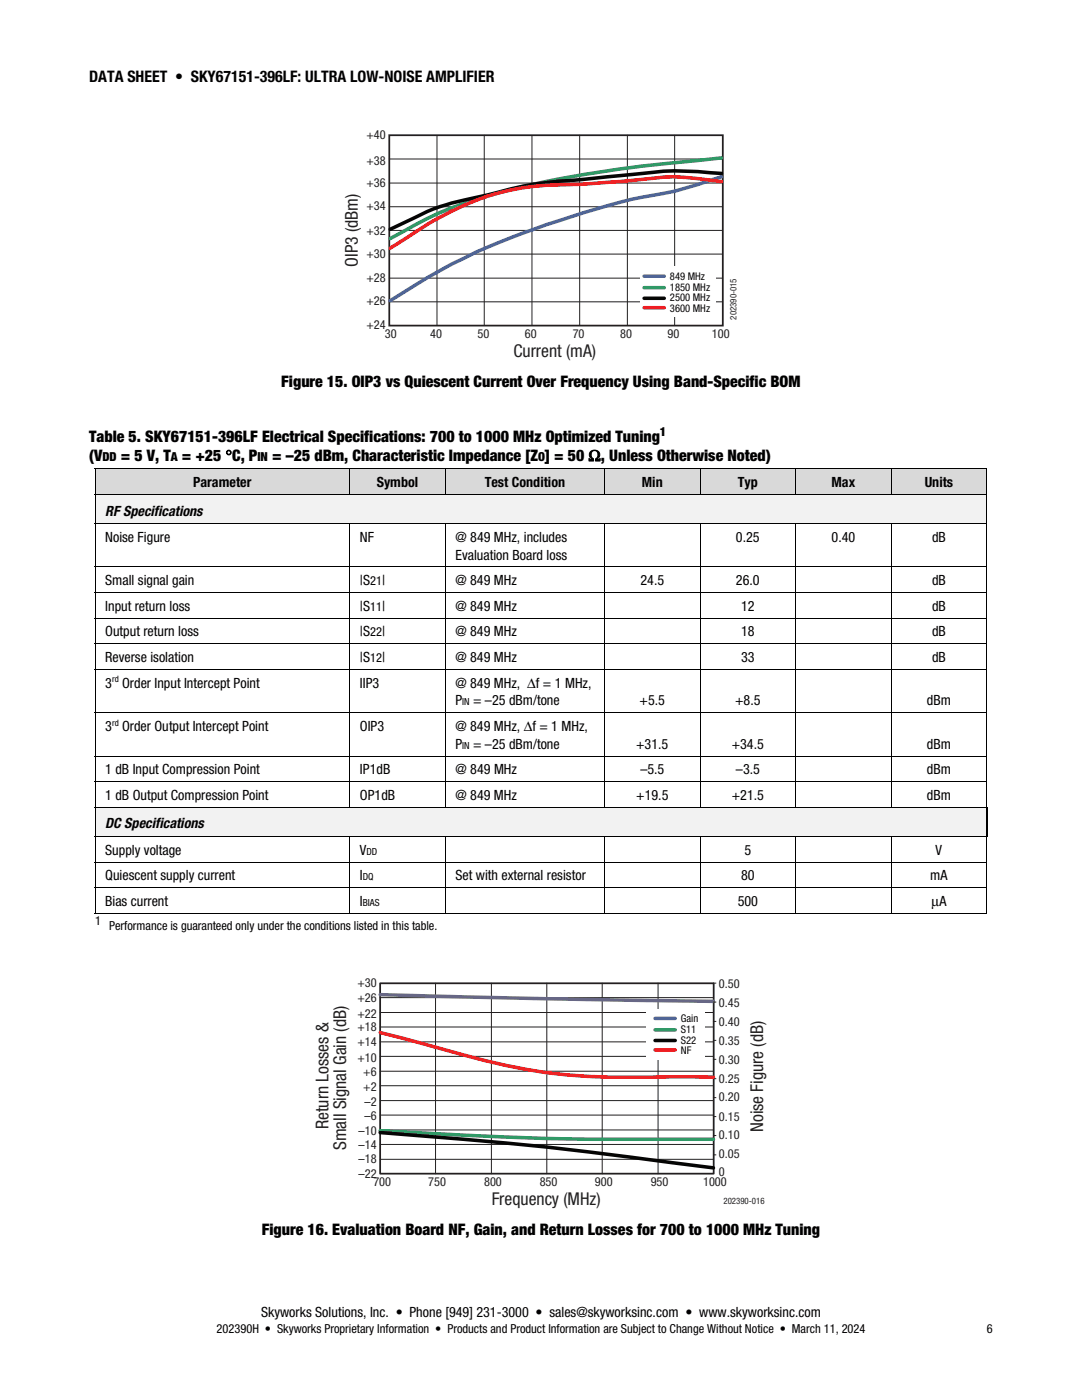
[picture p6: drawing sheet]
<svg xmlns="http://www.w3.org/2000/svg" width="216mm" height="279mm" viewBox="0 0 216 279" stroke-linecap="round" stroke-linejoin="round" font-family="sans-serif">
<defs><g id="words">
<g font-size="3.5" fill="#231f20">
<text x="71.4" y="53.3" transform="rotate(-90 71.4 53.3)">OIP3 (dBm)</text>
<text x="102.4" y="71.2">Current (mA)</text>
<text x="65.6" y="225.3" transform="rotate(-90 65.6 225.3)">Return Losses &amp;</text>
<text x="152.3" y="225.9" transform="rotate(-90 152.3 225.9)">Noise Figure (dB)</text>
<text x="69.1" y="229.6" transform="rotate(-90 69.1 229.6)">Small Signal Gain (dB)</text>
<text x="98.1" y="240.5">Frequency (MHz)</text>
</g>
<g font-size="3.2">
<text x="17.8" y="16.4">DATA SHEET • SKY67151-396LF: ULTRA LOW-NOISE AMPLIFIER</text>
<text x="56.1" y="77.2">Figure 15. OIP3 vs Quiescent Current Over Frequency Using Band-Specific BOM</text>
<text x="17.8" y="88.1">Table 5. SKY67151-396LF Electrical Specifications: 700 to 1000 MHz Optimized Tuning</text>
<text x="17.8" y="92">(V</text>
<text x="24.1" y="92">= 5 V, T = +25 °C, P</text>
<text x="54.3" y="92">= –25 dBm, Characteristic Impedance [Z ] = 50 Ω, Unless Otherwise Noted)</text>
<text x="52.2" y="246.5">Figure 16. Evaluation Board NF, Gain, and Return Losses for 700 to 1000 MHz Tuning</text>
</g>
<g font-size="2.8">
<text x="38.5" y="97.2">Parameter</text>
<text x="75.2" y="97.2">Symbol</text>
<text x="96.7" y="97.2">Test Condition</text>
<text x="128.1" y="97.2">Min</text>
<text x="147.2" y="97.2">Typ</text>
<text x="165.9" y="97.2">Max</text>
<text x="184.5" y="97.2">Units</text>
<text x="21" y="102.9">RF Specifications</text>
<text x="21" y="108.1">Noise Figure</text>
<text x="71.8" y="108.1">NF</text>
<text x="90.9" y="111.7">Evaluation Board loss</text>
<text x="90.9" y="108.1">@ 849 MHz, includes</text>
<text x="146.9" y="108.1">0.25</text>
<text x="165.9" y="108.1">0.40</text>
<text x="186" y="108.1">dB</text>
<text x="21" y="116.8">Small signal gain</text>
<text x="71.8" y="116.8">|S</text>
<text x="76.2" y="116.8">|</text>
<text x="90.9" y="116.8">@ 849 MHz</text>
<text x="127.8" y="116.8">24.5</text>
<text x="146.9" y="116.8">26.0</text>
<text x="186" y="116.8">dB</text>
<text x="21" y="121.9">Input return loss</text>
<text x="71.8" y="121.9">|S</text>
<text x="76.2" y="121.9">|</text>
<text x="90.9" y="121.9">@ 849 MHz</text>
<text x="147.9" y="121.9">12</text>
<text x="186" y="121.9">dB</text>
<text x="21" y="127">Output return loss</text>
<text x="71.8" y="127">|S</text>
<text x="76.2" y="127">|</text>
<text x="90.9" y="127">@ 849 MHz</text>
<text x="147.9" y="127">18</text>
<text x="186" y="127">dB</text>
<text x="21" y="132.1">Reverse isolation</text>
<text x="21" y="137.2">3</text>
<text x="24.4" y="137.2">Order Input Intercept Point</text>
<text x="71.8" y="137.2">IIP3</text>
<text x="71.8" y="132.1">|S</text>
<text x="76.2" y="132.1">|</text>
<text x="90.9" y="132.1">@ 849 MHz</text>
<text x="90.9" y="137.2">@ 849 MHz, Δf = 1 MHz,</text>
<text x="147.9" y="132.1">33</text>
<text x="186" y="132.1">dB</text>
<text x="90.9" y="140.8">P</text>
<text x="94.4" y="140.8">= –25 dBm/tone</text>
<text x="127.6" y="140.8">+5.5</text>
<text x="146.7" y="140.8">+8.5</text>
<text x="185" y="140.8">dBm</text>
<text x="21" y="145.9">3</text>
<text x="24.4" y="145.9">Order Output Intercept Point</text>
<text x="71.8" y="145.9">OIP3</text>
<text x="90.9" y="145.9">@ 849 MHz, Δf = 1 MHz,</text>
<text x="90.9" y="149.4">P</text>
<text x="94.4" y="149.4">= –25 dBm/tone</text>
<text x="126.9" y="149.4">+31.5</text>
<text x="146" y="149.4">+34.5</text>
<text x="185" y="149.4">dBm</text>
<text x="21" y="154.5">1 dB Input Compression Point</text>
<text x="71.8" y="154.5">IP1dB</text>
<text x="90.9" y="154.5">@ 849 MHz</text>
<text x="127.8" y="154.5">–5.5</text>
<text x="146.8" y="154.5">–3.5</text>
<text x="185" y="154.5">dBm</text>
<text x="21" y="159.6">1 dB Output Compression Point</text>
<text x="71.8" y="159.6">OP1dB</text>
<text x="90.9" y="159.6">@ 849 MHz</text>
<text x="127" y="159.6">+19.5</text>
<text x="146" y="159.6">+21.5</text>
<text x="185" y="159.6">dBm</text>
<text x="21" y="165.3">DC Specifications</text>
<text x="21" y="170.6">Supply voltage</text>
<text x="71.8" y="170.6">V</text>
<text x="148.5" y="170.6">5</text>
<text x="186.7" y="170.6">V</text>
<text x="21" y="175.7">Quiescent supply current</text>
<text x="71.8" y="175.7">I</text>
<text x="90.9" y="175.7">Set with external resistor</text>
<text x="147.9" y="175.7">80</text>
<text x="185.6" y="175.7">mA</text>
<text x="21" y="180.8">Bias current</text>
<text x="71.8" y="180.8">I</text>
<text x="147.2" y="180.8">500</text>
<text x="185.8" y="180.8">μA</text>
<text x="52.1" y="262.8">Skyworks Solutions, Inc. • Phone [949] 231-3000 • sales@skyworksinc.com • www.skyworksinc.com</text>
</g>
<g font-size="2.5" fill="#231f20">
<text x="73.1" y="27.8">+40</text>
<text x="73.1" y="32.9">+38</text>
<text x="73.1" y="37.4">+36</text>
<text x="73.1" y="41.9">+34</text>
<text x="73.1" y="46.8">+32</text>
<text x="73.1" y="51.6">+30</text>
<text x="73.1" y="56.2">+28</text>
<text x="73.1" y="61">+26</text>
<text x="73.1" y="65.6">+24</text>
<text x="76.8" y="67.4">30</text>
<text x="85.8" y="67.4">40</text>
<text x="95.3" y="67.4">50</text>
<text x="104.7" y="67.4">60</text>
<text x="114.3" y="67.4">70</text>
<text x="123.7" y="67.4">80</text>
<text x="133.2" y="67.4">90</text>
<text x="142.1" y="67.4">100</text>
<text x="71.3" y="197">+30</text>
<text x="143.4" y="197.1">0.50</text>
<text x="71.3" y="200">+26</text>
<text x="71.3" y="203.1">+22</text>
<text x="143.4" y="201">0.45</text>
<text x="71.3" y="205.8">+18</text>
<text x="71.3" y="208.8">+14</text>
<text x="143.4" y="204.7">0.40</text>
<text x="143.4" y="208.5">0.35</text>
<text x="71.3" y="211.9">+10</text>
<text x="72.5" y="214.6">+6</text>
<text x="143.4" y="212.2">0.30</text>
<text x="72.5" y="217.7">+2</text>
<text x="72.7" y="220.6">–2</text>
<text x="143.4" y="216">0.25</text>
<text x="143.4" y="219.8">0.20</text>
<text x="71.6" y="226.5">–10</text>
<text x="72.7" y="223.5">–6</text>
<text x="143.4" y="223.6">0.15</text>
<text x="143.4" y="227.4">0.10</text>
<text x="71.6" y="229.3">–14</text>
<text x="71.6" y="232.2">–18</text>
<text x="143.4" y="231.2">0.05</text>
<text x="71.6" y="235">–22</text>
<text x="74.5" y="236.7">700</text>
<text x="85.5" y="236.7">750</text>
<text x="96.6" y="236.7">800</text>
<text x="107.7" y="236.7">850</text>
<text x="118.7" y="236.7">900</text>
<text x="129.8" y="236.7">950</text>
<text x="140.3" y="236.7">1000</text>
<text x="143.4" y="234.7">0</text>
</g>
<g font-size="2.5">
<text x="131.7" y="87.1">1</text>
<text x="20.4" y="92">DD</text>
<text x="34.1" y="92">A</text>
<text x="51.4" y="92">IN</text>
<text x="107.4" y="92">O</text>
<text x="73.9" y="116.8">21</text>
<text x="73.9" y="121.9">11</text>
<text x="73.9" y="127">22</text>
<text x="73.9" y="132.1">12</text>
<text x="19" y="184.6">1</text>
<text x="21.8" y="185.6">Performance is guaranteed only under the conditions listed in this table.</text>
<text x="43.2" y="266.1">202390H • Skyworks Proprietary Information • Products and Product Information are Subject to Change Without Notice • March 11, 2024</text>
<text x="196.9" y="266.1">6</text>
</g>
<g font-size="2.1" fill="#050504">
<text x="133.7" y="55.9">849 MHz</text>
<text x="133.7" y="58">1850 MHz</text>
<text x="133.7" y="60.1">2500 MHz</text>
<text x="133.7" y="62.3">3</text>
<text x="134.7" y="62.3">600 MHz</text>
<text x="135.9" y="204">Gain</text>
<text x="135.9" y="206.1">S11</text>
<text x="135.9" y="208.3">S22</text>
<text x="135.9" y="210.4">NF</text>
</g>
<g font-size="1.9">
<text x="92.2" y="140.8">IN</text>
<text x="92.2" y="149.4">IN</text>
<text x="73.1" y="170.6">DD</text>
<text x="72.4" y="175.7">DQ</text>
<text x="72.4" y="180.8">BIAS</text>
</g>
<g font-size="1.8" fill="#231f20">
<text x="146.9" y="63.8" transform="rotate(-90 146.9 63.8)">202390-015</text>
<text x="144.4" y="240.3">202390-016</text>
</g>
<g font-size="1.8">
<text x="22.4" y="136.2">rd</text>
<text x="22.4" y="144.8">rd</text>
</g>
</g></defs>
<path d="M77.7 27h66.5v38h-66.5z" fill="none" stroke="#231f20" stroke-width=".35"/>
<g fill="none" stroke="#231f20" stroke-width=".2">
<path d="M77.7 36.5h66.4M77.7 31.7h66.4M87.2 27v38M96.6 27v38M106.1 27v38M115.7 27v38M125.2 27v38M134.6 27v38M77.7 55.5h66.4M77.7 50.7h66.4M77.7 46h66.4M77.7 41.3h66.4"/>
<path d="M77.7 60.2h66.4"/>
</g>
<path d="M144 35.3a86.7 86.7 0 0 1-13.7 3.7 112.6 112.6 0 0 0-18.8 5.1 126.6 126.6 0 0 0-33.6 15.9" fill="none" stroke="#4a68b1" stroke-width=".71"/>
<path d="M144 31.5a364.5 364.5 0 0 0-32.5 4.2 129 129 0 0 0-23.8 6.7l-4.9 2.5-4.9 2.7" fill="none" stroke="#319967" stroke-width=".71"/>
<path d="M144 34.6a72 72 0 0 0-13.7-.2l-16.3 1.6a64.6 64.6 0 0 0-16.7 2.9 49.5 49.5 0 0 0-14.5 4.5l-4.9 2.4" fill="none" stroke="#050504" stroke-width=".71"/>
<path d="M144 36.2l-2.4-.3a38.6 38.6 0 0 0-13.4-.1l-4.5 .4a175 175 0 0 1-14.8 .8 52 52 0 0 0-26.1 9.4l-4.9 3.1" fill="none" stroke="#ee2123" stroke-width=".71"/>
<path d="M127.7 53.2h15.1v10.1h-15.1z" fill="#fff"/>
<path d="M128.5 59.5h4" fill="none" stroke="#050504" stroke-width=".71"/>
<path d="M128.5 61.4h4" fill="none" stroke="#ee1d23" stroke-width=".71"/>
<path d="M128.5 55.1h4" fill="none" stroke="#4a68b1" stroke-width=".71"/>
<path d="M128.5 57.4h4" fill="none" stroke="#319967" stroke-width=".71"/>
<g fill="#d9d9d9">
<path d="M19.1 93.7h50.6v4.9h-50.6z"/>
<path d="M21 93.7h46.8v4.9h-46.8z"/>
<path d="M69.9 93.7h18.9v4.9h-18.9z"/>
<path d="M71.8 93.7h15v4.9h-15z"/>
<path d="M88.9 93.7h31.6v4.9h-31.6z"/>
<path d="M90.9 93.7h27.7v4.9h-27.7z"/>
<path d="M120.7 93.7h18.9v4.9h-18.9z"/>
<path d="M122.7 93.7h15v4.9h-15z"/>
<path d="M139.8 93.7h18.9v4.9h-18.9z"/>
<path d="M141.7 93.7h15v4.9h-15z"/>
<path d="M158.9 93.7h18.8v4.9h-18.8z"/>
<path d="M160.8 93.7h15v4.9h-15z"/>
<path d="M177.9 93.7h18.9v4.9h-18.9z"/>
<path d="M179.9 93.7h15v4.9h-15z"/>
</g>
<path d="M18.9 93.5h.2v.2h-.2zM196.8 93.5h.2v.2h-.2z" fill="#000"/>
<path d="M18.9 93.6h178.1M19 93.7v4.9M69.8 93.7v4.9M88.9 93.7v4.9M120.6 93.7v4.9M139.7 93.7v4.9M158.8 93.7v4.9M177.8 93.7v4.9M196.9 93.7v4.9" fill="none" stroke="#000" stroke-width=".2"/>
<g fill="#f2f2f2">
<path d="M19.1 98.8h177.7v5.6h-177.7z"/>
<path d="M21 98.8h173.9v5.6h-173.9z"/>
</g>
<g fill="none" stroke="#000" stroke-width=".2">
<path d="M18.9 98.7h178.1M19 98.8v5.6M196.9 98.8v5.6M18.9 104.5h178.1M18.9 113.2h178.1M18.9 118.3h178.1M19 104.6v8.5M19 113.2v5M19 118.3v5M69.8 104.6v8.5M69.8 113.2v5M69.8 118.3v5"/>
<path d="M88.9 104.6v8.5M88.9 113.2v5M88.9 118.3v5M120.6 104.6v8.5M120.6 113.2v5M120.6 118.3v5M139.7 104.6v8.5M139.7 113.2v5M139.7 118.3v5M158.8 104.6v8.5M158.8 113.2v5M158.8 118.3v5"/>
<path d="M177.8 104.6v8.5M177.8 113.2v5M177.8 118.3v5M196.9 104.6v8.5M196.9 113.2v5M196.9 118.3v5M18.9 123.4h178.1M18.9 128.5h178.1M18.9 133.6h178.1M19 123.5v4.9M19 128.6v4.9M19 133.7v8.5"/>
<path d="M69.8 123.5v4.9M69.8 128.6v4.9M69.8 133.7v8.5M88.9 123.5v4.9M88.9 128.6v4.9M88.9 133.7v8.5M120.6 123.5v4.9M120.6 128.6v4.9M120.6 133.7v8.5M139.7 123.5v4.9M139.7 128.6v4.9M139.7 133.7v8.5"/>
<path d="M158.8 123.5v4.9M158.8 128.6v4.9M158.8 133.7v8.5M177.8 123.5v4.9M177.8 128.6v4.9M177.8 133.7v8.5M196.9 123.5v4.9M196.9 128.6v4.9M196.9 133.7v8.5M18.9 142.3h178.1M18.9 150.9h178.1M18.9 156h178.1"/>
<path d="M19 142.3v8.5M19 151v4.9M19 156.1v4.9M69.8 142.3v8.5M69.8 151v4.9M69.8 156.1v4.9M88.9 142.3v8.5M88.9 151v4.9M88.9 156.1v4.9M120.6 142.3v8.5M120.6 151v4.9M120.6 156.1v4.9"/>
<path d="M139.7 142.3v8.5M139.7 151v4.9M139.7 156.1v4.9M158.8 142.3v8.5M158.8 151v4.9M158.8 156.1v4.9M177.8 142.3v8.5M177.8 151v4.9M177.8 156.1v4.9M196.9 142.3v8.5M196.9 151v4.9M196.9 156.1v4.9"/>
</g>
<g fill="#f2f2f2">
<path d="M19.1 161.2h177.7v5.7h-177.7z"/>
<path d="M21 161.2h173.9v5.7h-173.9z"/>
</g>
<g fill="none" stroke="#000" stroke-width=".2">
<path d="M18.9 161.1h178.1M18.9 166.9h178.1M18.9 172.1h178.1M18.9 177.2h178.1M19 161.2v5.7M19 167v5M19 172.1v5M19 177.3v4.9M69.8 167v5M69.8 172.1v5M69.8 177.3v4.9M88.9 167v5"/>
<path d="M88.9 172.1v5M88.9 177.3v4.9M120.6 167v5M120.6 172.1v5M120.6 177.3v4.9M139.7 167v5M139.7 172.1v5M139.7 177.3v4.9M158.8 167v5M158.8 172.1v5M158.8 177.3v4.9M177.8 167v5"/>
<path d="M177.8 172.1v5M177.8 177.3v4.9M196.9 167v5M196.9 172.1v5M196.9 177.3v4.9M18.9 182.3h178.1"/>
</g>
<path d="M196.9 161.2v5.7" fill="none" stroke="#000" stroke-width=".25"/>
<path d="M18.9 182.2h.2v.2h-.2z" fill="#000"/>
<path d="M75.9 196.2h66.5v38h-66.5z" fill="none" stroke="#231f20" stroke-width=".35"/>
<g fill="none" stroke="#231f20" stroke-width=".2">
<path d="M75.9 199.1h66.5M86.9 196.2v38.1M98.1 196.2v38.1M109.1 196.2v38.1M120.2 196.2v38.1M131.3 196.2v38.1M142.4 200h.4M142.4 196.2h.4M75.9 219.6h66.5M75.9 216.7h66.5M75.9 213.8h66.5M75.9 210.8h66.5"/>
<path d="M75.9 207.9h66.5M75.9 205h66.5M75.9 202.1h66.5M142.4 219.1h.4M142.4 215.3h.4M142.4 211.4h.4M142.4 207.6h.4M142.4 203.8h.4M75.9 231.4h66.5M75.9 228.4h66.5M75.9 225.5h66.5M75.9 222.5h66.5"/>
<path d="M142.4 230.5h.4M142.4 226.6h.4M142.4 222.8h.4"/>
</g>
<path d="M75.9 198.5l33.2 .8 33.3 .5" fill="none" stroke="#66679a" stroke-width=".71"/>
<path d="M75.9 225.7a836.8 836.8 0 0 0 66.5 1.7" fill="none" stroke="#319967" stroke-width=".71"/>
<path d="M75.9 226a783.1 783.1 0 0 1 58.2 6l8.3 1.1" fill="none" stroke="#050504" stroke-width=".71"/>
<path d="M75.9 206.1l8.2 2.1a179.3 179.3 0 0 0 25 5.9 147.6 147.6 0 0 0 25 .8l8.3 .1" fill="none" stroke="#ee2123" stroke-width=".71"/>
<path d="M128.9 201.3h11.8v10.1h-11.8z" fill="#fff"/>
<path d="M130.7 207.7h4" fill="none" stroke="#050504" stroke-width=".71"/>
<path d="M130.7 209.5h4" fill="none" stroke="#ee1d23" stroke-width=".71"/>
<path d="M130.7 203.2h4" fill="none" stroke="#4a68b1" stroke-width=".71"/>
<path d="M130.7 205.5h4" fill="none" stroke="#319967" stroke-width=".71"/>
<use href="#words"/>
</svg>
